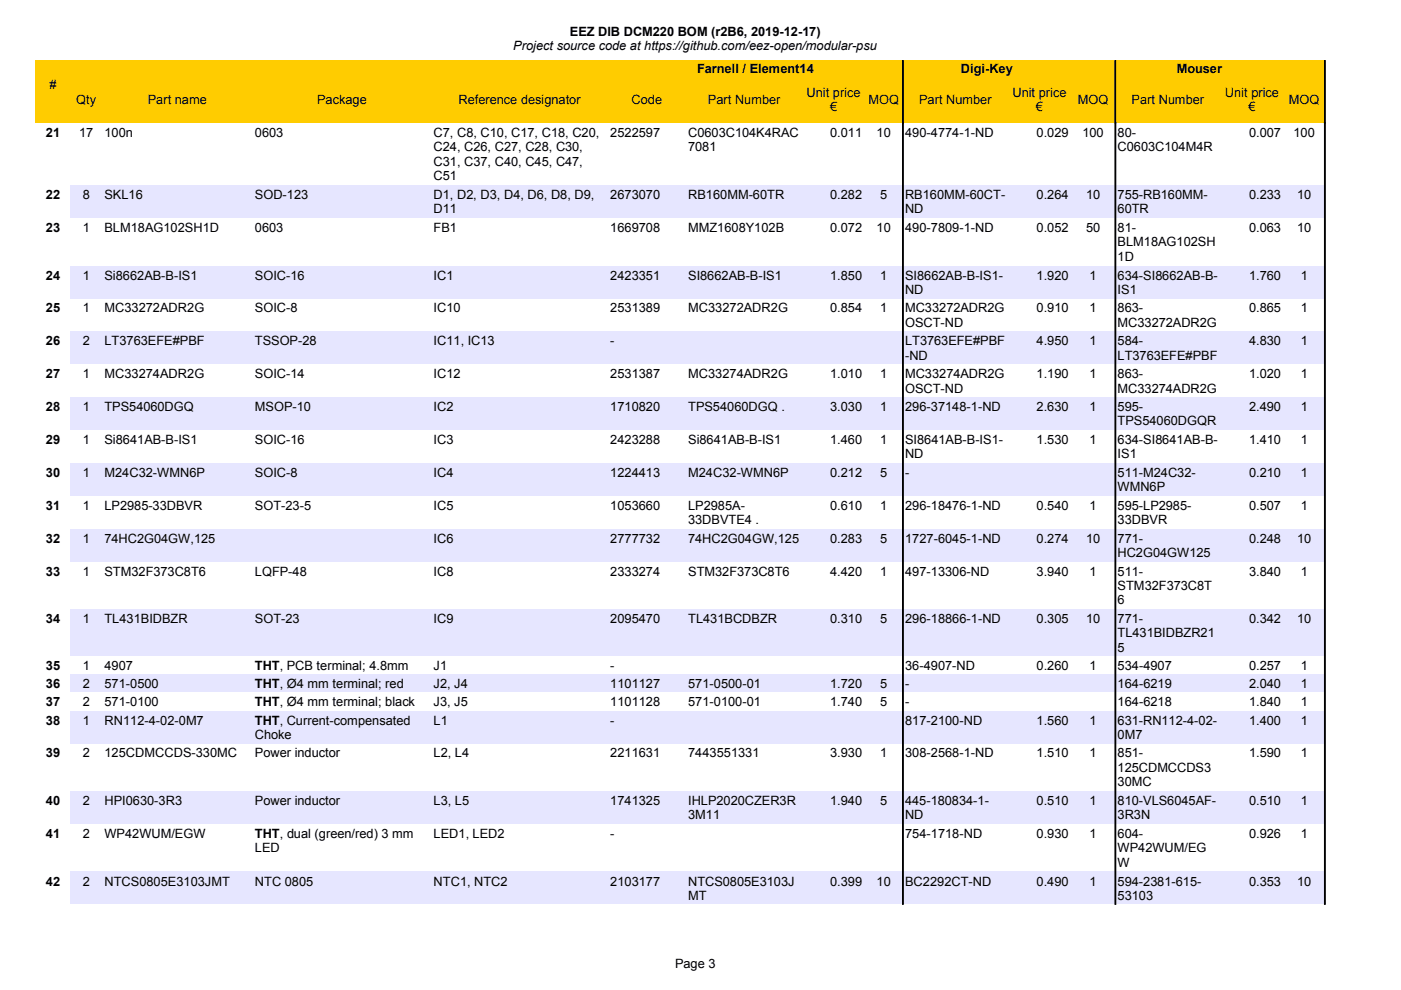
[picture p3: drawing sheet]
<svg xmlns="http://www.w3.org/2000/svg" width="297mm" height="210mm" viewBox="0 0 297 210" stroke-linecap="round" stroke-linejoin="round" font-family="sans-serif">
<defs><g id="words">
<g font-size="2.7">
<text x="108.8" y="10.6">Project source code at https://github.com/eez-open/modular-psu</text>
<text x="120.8" y="7.5">EEZ DIB DCM220 BOM (r2B6, 2019-12-17)</text>
<text x="147.8" y="15.4">Farnell / Element14</text>
<text x="203.7" y="15.4">Digi-Key</text>
<text x="249.5" y="15.4">Mouser</text>
<text x="10.5" y="18.9">#</text>
<text x="16.2" y="22">Qty</text>
<text x="31.3" y="22">Part name</text>
<text x="67.2" y="22">Package</text>
<text x="97.2" y="22">Reference designator</text>
<text x="133.9" y="22">Code</text>
<text x="150.1" y="22">Part Number</text>
<text x="171" y="20.5">Unit price</text>
<text x="176" y="23.5">€</text>
<text x="184.1" y="22">MOQ</text>
<text x="194.9" y="22">Part Number</text>
<text x="214.7" y="20.5">Unit price</text>
<text x="219.6" y="23.5">€</text>
<text x="228.5" y="22">MOQ</text>
<text x="239.9" y="22">Part Number</text>
<text x="259.7" y="20.5">Unit price</text>
<text x="264.7" y="23.5">€</text>
<text x="273.3" y="22">MOQ</text>
<text x="9.7" y="29">21</text>
<text x="16.8" y="29">17</text>
<text x="22.2" y="29">100n</text>
<text x="54" y="29">0603</text>
<text x="91.9" y="29">C7, C8, C10, C17, C18, C20,</text>
<text x="129.4" y="29">2522597</text>
<text x="145.9" y="29">C0603C104K4RAC</text>
<text x="176" y="29">0.011</text>
<text x="185.8" y="29">10</text>
<text x="191.9" y="29">490-4774-1-ND</text>
<text x="219.8" y="29">0.029</text>
<text x="229.5" y="29">100</text>
<text x="237" y="29">80-</text>
<text x="264.8" y="29">0.007</text>
<text x="274.2" y="29">100</text>
<text x="91.9" y="32.1">C24, C26, C27, C28, C30,</text>
<text x="91.9" y="35.1">C31, C37, C40, C45, C47,</text>
<text x="145.9" y="32.1">7081</text>
<text x="237" y="32.1">C0603C104M4R</text>
<text x="91.9" y="38.1">C51</text>
<text x="9.7" y="42.2">22</text>
<text x="17.5" y="42.2">8</text>
<text x="22.2" y="42.2">SKL16</text>
<text x="54" y="42.2">SOD-123</text>
<text x="91.9" y="42.2">D1, D2, D3, D4, D6, D8, D9,</text>
<text x="91.9" y="45.3">D11</text>
<text x="129.4" y="42.2">2673070</text>
<text x="145.9" y="42.2">RB160MM-60TR</text>
<text x="176" y="42.2">0.282</text>
<text x="186.6" y="42.2">5</text>
<text x="191.9" y="42.2">RB160MM-60CT-</text>
<text x="191.9" y="45.3">ND</text>
<text x="219.8" y="42.2">0.264</text>
<text x="230.3" y="42.2">10</text>
<text x="237" y="42.2">755-RB160MM-</text>
<text x="237" y="45.3">60TR</text>
<text x="264.8" y="42.2">0.233</text>
<text x="275" y="42.2">10</text>
<text x="9.7" y="49.2">23</text>
<text x="17.5" y="49.2">1</text>
<text x="22.2" y="49.2">BLM18AG102SH1D</text>
<text x="54" y="49.2">0603</text>
<text x="91.9" y="49.2">FB1</text>
<text x="129.4" y="49.2">1669708</text>
<text x="145.9" y="49.2">MMZ1608Y102B</text>
<text x="176" y="49.2">0.072</text>
<text x="185.8" y="49.2">10</text>
<text x="191.9" y="49.2">490-7809-1-ND</text>
<text x="219.8" y="49.2">0.052</text>
<text x="230.3" y="49.2">50</text>
<text x="237" y="49.2">81-</text>
<text x="237" y="52.2">BLM18AG102SH</text>
<text x="264.8" y="49.2">0.063</text>
<text x="275" y="49.2">10</text>
<text x="9.7" y="59.3">24</text>
<text x="17.5" y="59.3">1</text>
<text x="22.2" y="59.3">Si8662AB-B-IS1</text>
<text x="54" y="59.3">SOIC-16</text>
<text x="91.9" y="59.3">IC1</text>
<text x="129.4" y="59.3">2423351</text>
<text x="145.9" y="59.3">SI8662AB-B-IS1</text>
<text x="176" y="59.3">1.850</text>
<text x="186.6" y="59.3">1</text>
<text x="191.9" y="59.3">SI8662AB-B-IS1-</text>
<text x="219.8" y="59.3">1.920</text>
<text x="231" y="59.3">1</text>
<text x="237" y="55.3">1D</text>
<text x="237" y="59.3">634-SI8662AB-B-</text>
<text x="264.8" y="59.3">1.760</text>
<text x="275.8" y="59.3">1</text>
<text x="191.9" y="62.3">ND</text>
<text x="237" y="62.3">IS1</text>
<text x="9.7" y="66.3">25</text>
<text x="17.5" y="66.3">1</text>
<text x="22.2" y="66.3">MC33272ADR2G</text>
<text x="54" y="66.3">SOIC-8</text>
<text x="91.9" y="66.3">IC10</text>
<text x="129.4" y="66.3">2531389</text>
<text x="145.9" y="66.3">MC33272ADR2G</text>
<text x="176" y="66.3">0.854</text>
<text x="186.6" y="66.3">1</text>
<text x="191.9" y="66.3">MC33272ADR2G</text>
<text x="191.9" y="69.3">OSCT-ND</text>
<text x="219.8" y="66.3">0.910</text>
<text x="231" y="66.3">1</text>
<text x="237" y="66.3">863-</text>
<text x="237" y="69.3">MC33272ADR2G</text>
<text x="264.8" y="66.3">0.865</text>
<text x="275.8" y="66.3">1</text>
<text x="9.7" y="73.2">26</text>
<text x="17.5" y="73.2">2</text>
<text x="22.2" y="73.2">LT3763EFE#PBF</text>
<text x="54" y="73.2">TSSOP-28</text>
<text x="91.9" y="73.2">IC11, IC13</text>
<text x="129.4" y="73.2">-</text>
<text x="191.9" y="73.2">LT3763EFE#PBF</text>
<text x="191.9" y="76.3">-ND</text>
<text x="219.8" y="73.2">4.950</text>
<text x="231" y="73.2">1</text>
<text x="237" y="73.2">584-</text>
<text x="237" y="76.3">LT3763EFE#PBF</text>
<text x="264.8" y="73.2">4.830</text>
<text x="275.8" y="73.2">1</text>
<text x="9.7" y="80.2">27</text>
<text x="17.5" y="80.2">1</text>
<text x="22.2" y="80.2">MC33274ADR2G</text>
<text x="54" y="80.2">SOIC-14</text>
<text x="91.9" y="80.2">IC12</text>
<text x="129.4" y="80.2">2531387</text>
<text x="145.9" y="80.2">MC33274ADR2G</text>
<text x="176" y="80.2">1.010</text>
<text x="186.6" y="80.2">1</text>
<text x="191.9" y="80.2">MC33274ADR2G</text>
<text x="191.9" y="83.3">OSCT-ND</text>
<text x="219.8" y="80.2">1.190</text>
<text x="231" y="80.2">1</text>
<text x="237" y="80.2">863-</text>
<text x="237" y="83.3">MC33274ADR2G</text>
<text x="264.8" y="80.2">1.020</text>
<text x="275.8" y="80.2">1</text>
<text x="9.7" y="87.2">28</text>
<text x="17.5" y="87.2">1</text>
<text x="22.2" y="87.2">TPS54060DGQ</text>
<text x="54" y="87.2">MSOP-10</text>
<text x="91.9" y="87.2">IC2</text>
<text x="129.4" y="87.2">1710820</text>
<text x="145.9" y="87.2">TPS54060DGQ .</text>
<text x="176" y="87.2">3.030</text>
<text x="186.6" y="87.2">1</text>
<text x="191.9" y="87.2">296-37148-1-ND</text>
<text x="219.8" y="87.2">2.630</text>
<text x="231" y="87.2">1</text>
<text x="237" y="87.2">595-</text>
<text x="264.8" y="87.2">2.490</text>
<text x="275.8" y="87.2">1</text>
<text x="9.7" y="94.2">29</text>
<text x="17.5" y="94.2">1</text>
<text x="22.2" y="94.2">Si8641AB-B-IS1</text>
<text x="54" y="94.2">SOIC-16</text>
<text x="91.9" y="94.2">IC3</text>
<text x="129.4" y="94.2">2423288</text>
<text x="145.9" y="94.2">Si8641AB-B-IS1</text>
<text x="176" y="94.2">1.460</text>
<text x="186.6" y="94.2">1</text>
<text x="191.9" y="94.2">SI8641AB-B-IS1-</text>
<text x="219.8" y="94.2">1.530</text>
<text x="231" y="94.2">1</text>
<text x="237" y="90.2">TPS54060DGQR</text>
<text x="237" y="94.2">634-SI8641AB-B-</text>
<text x="264.8" y="94.2">1.410</text>
<text x="275.8" y="94.2">1</text>
<text x="9.7" y="101.1">30</text>
<text x="17.5" y="101.1">1</text>
<text x="22.2" y="101.1">M24C32-WMN6P</text>
<text x="54" y="101.1">SOIC-8</text>
<text x="91.9" y="101.1">IC4</text>
<text x="129.4" y="101.1">1224413</text>
<text x="145.9" y="101.1">M24C32-WMN6P</text>
<text x="176" y="101.1">0.212</text>
<text x="186.6" y="101.1">5</text>
<text x="191.9" y="101.1">-</text>
<text x="191.9" y="97.2">ND</text>
<text x="237" y="97.2">IS1</text>
<text x="237" y="101.1">511-M24C32-</text>
<text x="264.8" y="101.1">0.210</text>
<text x="275.8" y="101.1">1</text>
<text x="237" y="104.2">WMN6P</text>
<text x="9.7" y="108.1">31</text>
<text x="17.5" y="108.1">1</text>
<text x="22.2" y="108.1">LP2985-33DBVR</text>
<text x="54" y="108.1">SOT-23-5</text>
<text x="91.9" y="108.1">IC5</text>
<text x="129.4" y="108.1">1053660</text>
<text x="145.9" y="108.1">LP2985A-</text>
<text x="145.9" y="111.1">33DBVTE4 .</text>
<text x="176" y="108.1">0.610</text>
<text x="186.6" y="108.1">1</text>
<text x="191.9" y="108.1">296-18476-1-ND</text>
<text x="219.8" y="108.1">0.540</text>
<text x="231" y="108.1">1</text>
<text x="237" y="108.1">595-LP2985-</text>
<text x="237" y="111.1">33DBVR</text>
<text x="264.8" y="108.1">0.507</text>
<text x="275.8" y="108.1">1</text>
<text x="9.7" y="115.1">32</text>
<text x="17.5" y="115.1">1</text>
<text x="22.2" y="115.1">74HC2G04GW,125</text>
<text x="91.9" y="115.1">IC6</text>
<text x="129.4" y="115.1">2777732</text>
<text x="145.9" y="115.1">74HC2G04GW,125</text>
<text x="176" y="115.1">0.283</text>
<text x="186.6" y="115.1">5</text>
<text x="191.9" y="115.1">1727-6045-1-ND</text>
<text x="219.8" y="115.1">0.274</text>
<text x="230.3" y="115.1">10</text>
<text x="237" y="115.1">771-</text>
<text x="237" y="118.1">HC2G04GW125</text>
<text x="264.8" y="115.1">0.248</text>
<text x="275" y="115.1">10</text>
<text x="9.7" y="122">33</text>
<text x="17.5" y="122">1</text>
<text x="22.2" y="122">STM32F373C8T6</text>
<text x="54" y="122">LQFP-48</text>
<text x="91.9" y="122">IC8</text>
<text x="129.4" y="122">2333274</text>
<text x="145.9" y="122">STM32F373C8T6</text>
<text x="176" y="122">4.420</text>
<text x="186.6" y="122">1</text>
<text x="191.9" y="122">497-13306-ND</text>
<text x="219.8" y="122">3.940</text>
<text x="231" y="122">1</text>
<text x="237" y="122">511-</text>
<text x="237" y="125.1">STM32F373C8T</text>
<text x="264.8" y="122">3.840</text>
<text x="275.8" y="122">1</text>
<text x="237" y="128.1">6</text>
<text x="9.7" y="132.1">34</text>
<text x="17.5" y="132.1">1</text>
<text x="22.2" y="132.1">TL431BIDBZR</text>
<text x="54" y="132.1">SOT-23</text>
<text x="91.9" y="132.1">IC9</text>
<text x="129.4" y="132.1">2095470</text>
<text x="145.9" y="132.1">TL431BCDBZR</text>
<text x="176" y="132.1">0.310</text>
<text x="186.6" y="132.1">5</text>
<text x="191.9" y="132.1">296-18866-1-ND</text>
<text x="219.8" y="132.1">0.305</text>
<text x="230.3" y="132.1">10</text>
<text x="237" y="132.1">771-</text>
<text x="237" y="135.1">TL431BIDBZR21</text>
<text x="264.8" y="132.1">0.342</text>
<text x="275" y="132.1">10</text>
<text x="9.7" y="142.1">35</text>
<text x="17.5" y="142.1">1</text>
<text x="22.2" y="142.1">4907</text>
<text x="54" y="142.1">THT, PCB terminal; 4.8mm</text>
<text x="91.9" y="142.1">J1</text>
<text x="129.4" y="142.1">-</text>
<text x="191.9" y="142.1">36-4907-ND</text>
<text x="219.8" y="142.1">0.260</text>
<text x="231" y="142.1">1</text>
<text x="237" y="142.1">534-4907</text>
<text x="237" y="138.2">5</text>
<text x="264.8" y="142.1">0.257</text>
<text x="275.8" y="142.1">1</text>
<text x="9.7" y="145.9">36</text>
<text x="9.7" y="149.8">37</text>
<text x="17.5" y="145.9">2</text>
<text x="17.5" y="149.8">2</text>
<text x="22.2" y="145.9">571-0500</text>
<text x="22.2" y="149.8">571-0100</text>
<text x="54" y="145.9">THT, Ø4 mm terminal; red</text>
<text x="54" y="149.8">THT, Ø4 mm terminal; black</text>
<text x="91.9" y="145.9">J2, J4</text>
<text x="91.9" y="149.8">J3, J5</text>
<text x="129.4" y="145.9">1101127</text>
<text x="129.4" y="149.8">1101128</text>
<text x="145.9" y="145.9">571-0500-01</text>
<text x="145.9" y="149.8">571-0100-01</text>
<text x="176" y="145.9">1.720</text>
<text x="176" y="149.8">1.740</text>
<text x="186.6" y="145.9">5</text>
<text x="186.6" y="149.8">5</text>
<text x="191.9" y="145.9">-</text>
<text x="191.9" y="149.8">-</text>
<text x="237" y="145.9">164-6219</text>
<text x="237" y="149.8">164-6218</text>
<text x="264.8" y="145.9">2.040</text>
<text x="264.8" y="149.8">1.840</text>
<text x="275.8" y="145.9">1</text>
<text x="275.8" y="149.8">1</text>
<text x="9.7" y="153.6">38</text>
<text x="17.5" y="153.6">1</text>
<text x="22.2" y="153.6">RN112-4-02-0M7</text>
<text x="54" y="153.6">THT, Current-compensated</text>
<text x="91.9" y="153.6">L1</text>
<text x="129.4" y="153.6">-</text>
<text x="191.9" y="153.6">817-2100-ND</text>
<text x="219.8" y="153.6">1.560</text>
<text x="231" y="153.6">1</text>
<text x="237" y="153.6">631-RN112-4-02-</text>
<text x="264.8" y="153.6">1.400</text>
<text x="275.8" y="153.6">1</text>
<text x="9.7" y="160.6">39</text>
<text x="17.5" y="160.6">2</text>
<text x="22.2" y="160.6">125CDMCCDS-330MC</text>
<text x="54" y="156.7">Choke</text>
<text x="54" y="160.6">Power inductor</text>
<text x="91.9" y="160.6">L2, L4</text>
<text x="129.4" y="160.6">2211631</text>
<text x="145.9" y="160.6">7443551331</text>
<text x="176" y="160.6">3.930</text>
<text x="186.6" y="160.6">1</text>
<text x="191.9" y="160.6">308-2568-1-ND</text>
<text x="219.8" y="160.6">1.510</text>
<text x="231" y="160.6">1</text>
<text x="237" y="156.7">0M7</text>
<text x="237" y="160.6">851-</text>
<text x="264.8" y="160.6">1.590</text>
<text x="275.8" y="160.6">1</text>
<text x="237" y="163.7">125CDMCCDS3</text>
<text x="237" y="166.7">30MC</text>
<text x="9.7" y="170.7">40</text>
<text x="17.5" y="170.7">2</text>
<text x="22.2" y="170.7">HPI0630-3R3</text>
<text x="54" y="170.7">Power inductor</text>
<text x="91.9" y="170.7">L3, L5</text>
<text x="129.4" y="170.7">1741325</text>
<text x="145.9" y="170.7">IHLP2020CZER3R</text>
<text x="145.9" y="173.7">3M11</text>
<text x="176" y="170.7">1.940</text>
<text x="186.6" y="170.7">5</text>
<text x="191.9" y="170.7">445-180834-1-</text>
<text x="191.9" y="173.7">ND</text>
<text x="219.8" y="170.7">0.510</text>
<text x="231" y="170.7">1</text>
<text x="237" y="170.7">810-VLS6045AF-</text>
<text x="237" y="173.7">3R3N</text>
<text x="264.8" y="170.7">0.510</text>
<text x="275.8" y="170.7">1</text>
<text x="9.7" y="177.7">41</text>
<text x="17.5" y="177.7">2</text>
<text x="22.2" y="177.7">WP42WUM/EGW</text>
<text x="54" y="177.7">THT, dual (green/red) 3 mm</text>
<text x="91.9" y="177.7">LED1, LED2</text>
<text x="129.4" y="177.7">-</text>
<text x="191.9" y="177.7">754-1718-ND</text>
<text x="219.8" y="177.7">0.930</text>
<text x="231" y="177.7">1</text>
<text x="237" y="177.7">604-</text>
<text x="264.8" y="177.7">0.926</text>
<text x="275.8" y="177.7">1</text>
<text x="54" y="180.7">LED</text>
<text x="237" y="180.7">WP42WUM/EG</text>
<text x="237" y="183.7">W</text>
<text x="9.7" y="187.7">42</text>
<text x="17.5" y="187.7">2</text>
<text x="22.2" y="187.7">NTCS0805E3103JMT</text>
<text x="54" y="187.7">NTC 0805</text>
<text x="91.9" y="187.7">NTC1, NTC2</text>
<text x="129.4" y="187.7">2103177</text>
<text x="145.9" y="187.7">NTCS0805E3103J</text>
<text x="145.9" y="190.8">MT</text>
<text x="176" y="187.7">0.399</text>
<text x="185.8" y="187.7">10</text>
<text x="191.9" y="187.7">BC2292CT-ND</text>
<text x="219.8" y="187.7">0.490</text>
<text x="231" y="187.7">1</text>
<text x="237" y="187.7">594-2381-615-</text>
<text x="237" y="190.8">53103</text>
<text x="264.8" y="187.7">0.353</text>
<text x="275" y="187.7">10</text>
<text x="143.1" y="205.3">Page 3</text>
</g>
</g></defs>
<path d="M7.6 12.8h273.3v13.2h-273.3z" fill-rule="evenodd" fill="#fc0"/>
<g fill="#000" stroke="#000" stroke-width=".21">
<path d="M191.3 12.8h.2v13.3h-.2z" fill-rule="evenodd"/>
<path d="M236.4 12.8h.2v13.3h-.2z" fill-rule="evenodd"/>
<path d="M280.8 12.8h.2v13.3h-.2z" fill-rule="evenodd"/>
</g>
<g fill="#e6e6ff">
<path d="M14.9 39.3h266v6.9h-266z" fill-rule="evenodd"/>
<path d="M14.9 56.3h266v7h-266z" fill-rule="evenodd"/>
<path d="M14.9 70.3h266v6.9h-266z" fill-rule="evenodd"/>
<path d="M14.9 84.2h266v7h-266z" fill-rule="evenodd"/>
<path d="M14.9 98.1h266v7h-266z" fill-rule="evenodd"/>
<path d="M14.9 112.1h266v7h-266z" fill-rule="evenodd"/>
<path d="M14.9 129.2h266v9.9h-266z" fill-rule="evenodd"/>
<path d="M14.9 143h266v3.8h-266z" fill-rule="evenodd"/>
<path d="M14.9 150.7h266v6.9h-266z" fill-rule="evenodd"/>
<path d="M14.9 167.7h266v7h-266z" fill-rule="evenodd"/>
<path d="M14.9 184.7h266v7h-266z" fill-rule="evenodd"/>
</g>
<g fill="#000" stroke="#000" stroke-width=".21">
<path d="M191.3 26.1h.2v165.6h-.2z" fill-rule="evenodd"/>
<path d="M236.4 26.1h.2v165.6h-.2z" fill-rule="evenodd"/>
<path d="M280.8 26.1h.2v165.6h-.2z" fill-rule="evenodd"/>
</g>
<use href="#words"/>
</svg>
